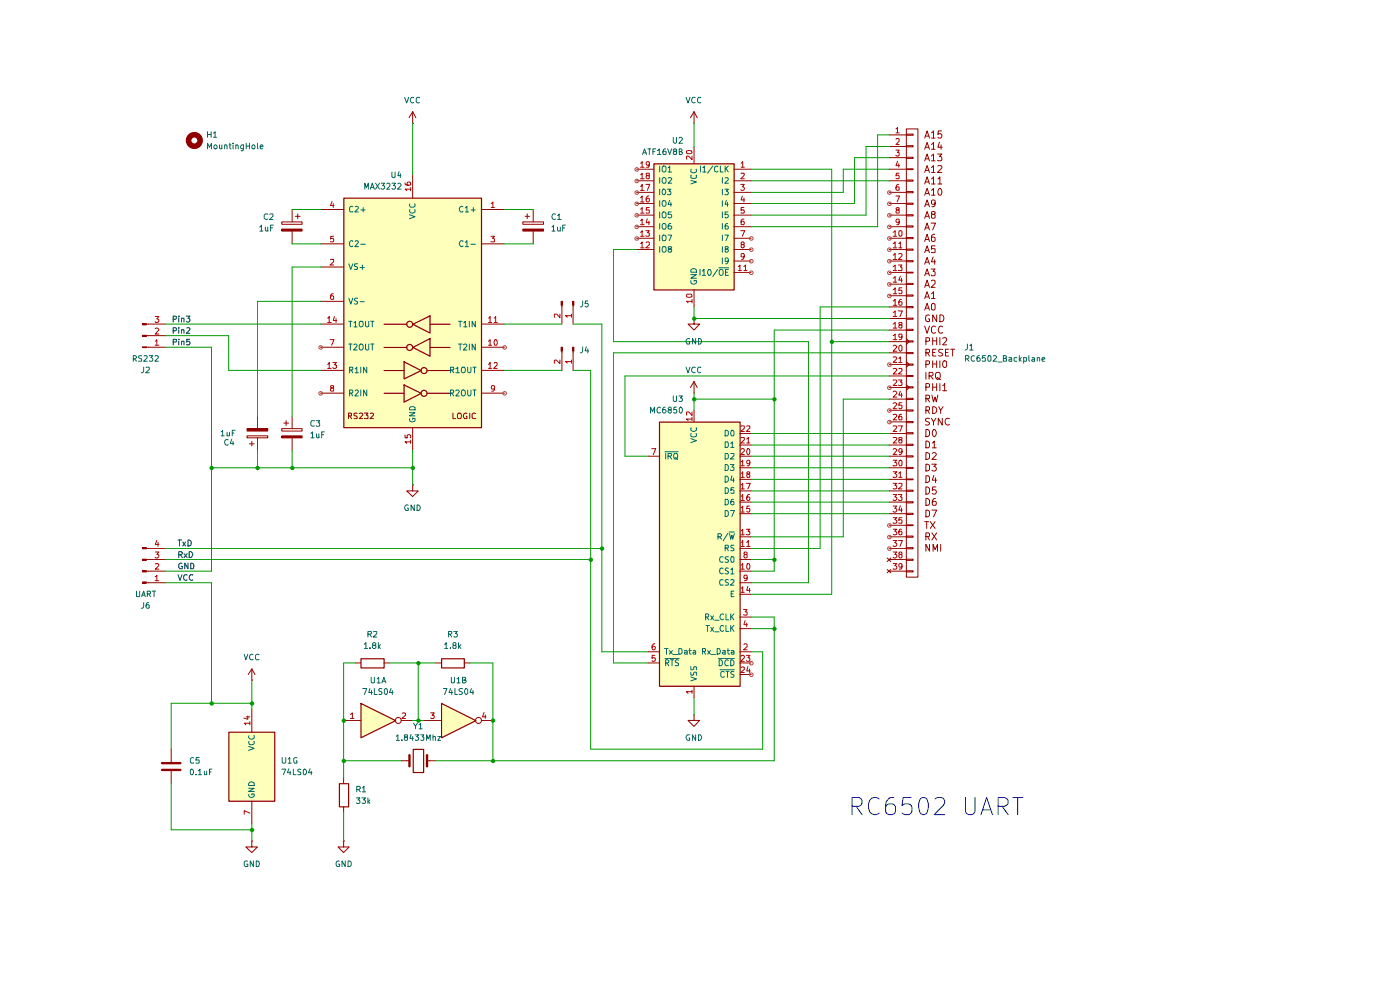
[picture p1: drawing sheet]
<svg xmlns="http://www.w3.org/2000/svg" width="297mm" height="210mm" viewBox="0 0 297 210" stroke-linecap="round" stroke-linejoin="round" font-family="sans-serif">
<g fill="#feffba">
<path d="M48.6 155.3h9.7v14.7h-9.7z"/>
<path d="M76.6 149.2l7.3 3.7-7.3 3.6z"/>
<path d="M93.7 149.2l7.3 3.7-7.3 3.6z"/>
<path d="M138.7 34.8h17v26.7h-17z"/>
<path d="M72.9 42h29.2v48.7h-29.2z"/>
<path d="M139.9 89.5h17.1v56.1h-17.1z"/>
</g>
<g fill="none" stroke="#900000" stroke-width=".25">
<path d="M138.7 34.8h17v26.7h-17zM72.9 42h29.2v48.7h-29.2zM81.5 73.7h4.8M81.5 68.8h4.8M81.5 78.6h4.2M85.7 76.7l3.7 1.9-3.7 1.8zM87.6 73.7l3.6-1.9v3.8zM87.6 68.8l3.6-1.8v3.7zM90.6 78.6h4.9M91.2 73.7h4.3M91.2 68.8h4.3M81.5 83.4h4.2"/>
<path d="M85.7 81.7l3.7 1.7-3.7 1.9zM90.6 83.4h4.9M76.6 139.7h4.9v2h-4.9zM93.7 139.7h4.8v2h-4.8zM48.6 155.3h9.7v14.7h-9.7zM76.6 149.2l7.3 3.7-7.3 3.6zM87.7 159h2.2v4.9h-2.2zM93.7 149.2l7.3 3.7-7.3 3.6zM72 166.2h2v5h-2z"/>
<circle cx="86.9" cy="73.7" r=".64"/>
<circle cx="86.9" cy="68.8" r=".64"/>
<circle cx="90" cy="78.6" r=".64"/>
<circle cx="90" cy="83.4" r=".64"/>
</g>
<g fill="none" stroke="#900000" stroke-width=".21">
<path d="M87.5 37.1v4.9M135 35.9h3.7M135 38.4h3.7M147.2 26.2h.1M147.2 23.7v2.5M147.2 31.1v3.6M147.2 23.7l-.7 1.3M147.2 23.7l.7 1.3M155.7 35.9h3.6M155.7 38.4h3.6M188.6 35.9h3.7M188.6 38.4h3.7"/>
<path d="M188.6 28.6h3.7M188.6 31.1h3.7M188.6 33.4h3.7M192.3 27.3h2.4v95.1h-2.4zM192.3 38.2h1.4v.2h-1.4zM192.3 35.8h1.4v.2h-1.4zM192.3 33.4h1.4v.2h-1.4zM192.3 30.9h1.4v.3h-1.4zM192.3 28.4h1.4v.3h-1.4zM196.2 39l.5-1.5 .5 1.5M196.2 36.6l.5-1.5 .5 1.5M196.2 34.1l.5-1.4 .5 1.4"/>
<path d="M196.2 31.7l.5-1.5 .5 1.5M196.2 29.3l.5-1.5 .5 1.5M196.3 38.6h.7M196.3 36.1h.7M196.3 33.7h.7M196.3 31.2h.7M196.3 28.9h.7M197.6 37.9l.4-.4v1.5M197.6 35.6l.4-.5v1.5M197.6 33.1l.4-.4v1.4M197.6 30.6l.4-.4v1.5M197.6 28.2l.4-.4v1.5"/>
<path d="M197.6 39h.8M197.6 36.6h.8M197.6 34.1h.8M197.6 31.7h.8M197.6 29.3h.8M198.9 32.7h.9l-.5 .5h.3a.6 .6 0 0 1 .1 .8h-.8M199 37.9h.1l.3-.4v1.5M199 35.2l.6-.1 .2 .5-.9 1h.9M199 39h.8M199.3 40a.87 .87 0 0 1 .3 1.4h-.4l-.2-.5v-.6zM199.3 30.1l-.3 1.1h.9M199.6 30.7v1"/>
<path d="M199.7 27.8h-.7v.7l.6-.1 .2 .2-.1 .5-.1 .2-.6-.2M59.8 47.1h4.3v.5h-4.3zM59.8 48.6h4.3v.4h-4.3zM62 44.4v2.7M62 49v2.7M62.7 45.9h1M63.2 45.4v1M68 44.4h4.9M68 56.6h4.9M68 51.7h4.9M102.1 44.4h4.9M102.1 51.7h4.9"/>
<path d="M135 52.9h3.7M135 50.5h3.7M135 48.1h3.7M135 45.6h3.7M135 43.2h3.7M135 40.8h3.7M155.7 57.8h3.6M155.7 52.9h3.6M155.7 50.5h3.6M155.7 48.1h3.6M155.7 45.6h3.6M155.7 43.2h3.6"/>
<path d="M155.7 40.8h3.6M155.7 55.4h3.6M188.6 57.8h3.7M188.6 52.9h3.7M188.6 50.5h3.7M188.6 48.1h3.7M188.6 45.6h3.7M188.6 43.2h3.7M188.6 40.8h3.7M188.6 55.4h3.7M192.3 57.7h1.4v.2h-1.4zM192.3 55.3h1.4v.2h-1.4z"/>
<path d="M192.3 52.8h1.4v.3h-1.4zM192.3 50.4h1.4v.2h-1.4zM192.3 47.9h1.4v.3h-1.4zM192.3 45.5h1.4v.3h-1.4zM192.3 43.1h1.4v.2h-1.4zM192.3 40.6h1.4v.3h-1.4zM196.2 41.4l.5-1.4 .5 1.4M196.2 58.5l.5-1.4 .5 1.4M196.2 56l.5-1.4 .5 1.4M196.2 53.6l.5-1.4 .5 1.4M196.2 51.2l.5-1.5 .5 1.5M196.2 48.8l.5-1.5 .5 1.5"/>
<path d="M196.2 46.3l.5-1.4 .5 1.4M196.2 43.9l.5-1.5 .5 1.5M196.3 41.1h.7M196.3 58.1h.7M196.3 55.6h.7M196.3 53.2h.7M196.3 50.8h.7M196.3 48.3h.7M196.3 45.9h.7M196.3 43.4h.7M197.5 57.1h.9l-.5 .5 .5 .1v.6l-.3 .2h-.4l-.2-.2M197.5 47.3h1l-.6 1.5"/>
<path d="M197.6 40.4l.4-.4v1.4M197.6 59.6l.2-.2 .5 .1 .1 .6-.9 .9h.9M197.6 41.4h.8M197.9 45.5l-.3-.1v-.4h.8v.4l-.8 .2v.5l.3 .2 .5-.2v-.5l-.3-.1M197.9 54.5l-.3 1h.9M198.3 49.7l-.4 .1-.3 .2v1.1l.3 .1 .5-.1-.1-.7-.4-.1-.3 .2M198.3 55.1v.9M198.4 52.2h-.8v.6h.8l-.1 .8-.7-.1M198.4 43l-.3 .3h-.4l-.1-.7 .3-.2 .5 .2v.9l-.4 .4h-.3M68 73.7h4.9M68 68.7h4.9M68 78.6h4.9"/>
<path d="M68 63.9h4.9M102.1 73.7h4.9M102.1 68.7h4.9M102.1 78.6h4.9M147.2 61.5v3.6M188.6 60.3h3.7M188.6 62.7h3.7M188.6 65.1h3.7M188.6 67.6h3.7M188.6 70h3.7M188.6 72.5h3.7M188.6 74.8h3.7"/>
<path d="M188.6 77.3h3.7M188.6 79.8h3.7M192.3 79.7h1.4v.1h-1.4zM192.3 77.2h1.4v.3h-1.4zM192.3 74.8h1.4v.2h-1.4zM192.3 72.3h1.4v.3h-1.4zM192.3 69.8h1.4v.3h-1.4zM192.3 67.5h1.4v.2h-1.4zM192.3 65h1.4v.3h-1.4zM192.3 62.6h1.4v.2h-1.4zM192.3 60.1h1.4v.3h-1.4zM192.3 71.8l.6 .7-.6 .6"/>
<path d="M192.3 76.7l.6 .6-.6 .6M196.2 65.8l.5-1.5 .5 1.5M196.2 63.3l.5-1.4 .5 1.4M196.2 61l.5-1.6 .5 1.6M196.2 69.2l.5 1.5 .5-1.5M196.3 65.4h.7M196.3 63h.7M196.3 60.5h.7M196.4 77.3l.7-.1 .1-.6-.8-.1v1.5M196.4 72.4l.8-.1v-.5l-.3-.2h-.5v1.5M196.4 74.8h.7l.1-.6-.3-.1h-.5v1.4M196.4 79v1.4"/>
<path d="M196.8 74.8l.4 .7M197.1 79.8h.5l.3-.2v-.4l-.1-.2h-.7v1.4M197.2 66.9l-.4-.1-.4 .2v1.1l.4 .1h.4v-.6h-.3M197.4 79.8l.5 .6M197.6 64.6l.3-.3 .5 .3-.1 1.1h-.6zM197.6 62.3l.4-.4v1.4M197.6 63.3h.8M197.9 71.6v1.5M197.9 76.5v1.5M197.9 77.2h.8M197.9 72.3h.8M197.9 74.8h.5"/>
<path d="M198.5 69.3h-.1a.49 .49 0 0 0-.8 .3v.8l.4 .3 .5-.2M198.5 79.2l.2-.2h.5a.95 .95 0 0 1-.1 1.4h-.3a1.01 1.01 0 0 1-.3-1.2zM198.5 74.1h-.6v1.4h.6M198.7 66.8v1.4l-.8-1.4v1.4M198.7 71.6v1.5M198.7 76.5v1.5M199.4 66.8a.73 .73 0 0 1 .8 .7 .73 .73 0 0 1-.8 .7zM199.4 71.6v1.5M199.4 76.5v1.5M200 71.8l.6-.2 .2 .4-.1 .3-.7 .8h.8M200 74.2h-.8v.5l.6 .2 .2 .4-.4 .2-.5-.1M200 69.3l-.4-.1a.78 .78 0 0 0-.6 .7 .78 .78 0 0 0 .6 .8l.4-.2"/>
<path d="M200.1 76.6h.6a.84 .84 0 0 1-.4 1.4 .97 .97 0 0 1-.2-1.4zM200.6 74.8h.5M201.2 74.1h-.6v1.4h.6M201.7 74.1h.8M202.1 74.1v1.4M59.8 90.9h4.3v.5h-4.3zM59.8 92.5h4.3v.4h-4.3zM60.2 89.7h1M60.7 89.2v1.1M62 88.3v2.6M62 92.9v2.7M68 83.4h4.9"/>
<path d="M73.9 88.2h.6l.1-.5-.7-.1v1.2M74.2 88.2l.4 .6M75.8 87.7h-.7v.4l.7 .4-.1 .3h-.6M76.2 87.7l.5-.1 .3 .3-.8 .9h.8M77.3 87.6h.8l-.4 .5 .4 .1v.5h-.8M78.6 87.7l.4-.1 .2 .4-.7 .8h.7M87.5 90.7v4.9M96.1 87.6v1.2h.6M97.2 87.7l.4-.1a.86 .86 0 0 1 .1 1.2h-.5l-.1-.2-.1-.5zM99.1 87.7a.61 .61 0 0 0-.8 .3 .61 .61 0 0 0 .2 .8h.6v-.5h-.2M99.6 87.6v1.2M100.9 87.7h-.1a.45 .45 0 0 0-.6 .2v.7l.1 .2 .6-.1"/>
<path d="M102.1 83.4h4.9M188.6 82.2h3.7M188.6 84.7h3.7M188.6 87h3.7M188.6 89.5h3.7M188.6 91.9h3.7M188.6 94.4h3.7M188.6 96.8h3.7M188.6 99.2h3.7M192.3 99.1h1.4v.3h-1.4zM192.3 96.7h1.4v.2h-1.4zM192.3 94.2h1.4v.3h-1.4z"/>
<path d="M192.3 91.8h1.4v.2h-1.4zM192.3 89.4h1.4v.3h-1.4zM192.3 86.9h1.4v.3h-1.4zM192.3 84.5h1.4v.2h-1.4zM192.3 82h1.4v.3h-1.4zM192.3 81.6l.6 .6-.6 .6M196.4 91.1a.63 .63 0 0 1 .8 .4v.8l-.4 .3h-.4zM196.4 93.6h.4l.4 .3v.8l-.3 .3h-.5zM196.4 96h.4l.4 .3v.8l-.4 .3h-.4zM196.4 98.5h.4l.4 .3v.8l-.4 .3h-.4zM196.4 82.1h.7l.1-.6-.3-.1h-.5v1.5M196.4 87l.7-.1 .1-.5-.3-.1h-.5v1.4"/>
<path d="M196.4 84.6l.8-.1v-.5l-.3-.2h-.5v1.5M196.8 87l.4 .7M196.8 84.6l.4 .7M197.2 88.8l-.6-.1-.3 .3 .1 .3 .7 .3 .1 .3a.6 .6 0 0 1-.9 .2M197.6 88.7l.4 .8 .5-.8M197.7 98.5h.9l-.5 .5 .4 .1 .1 .5-.2 .3-.7-.2M197.7 83.8l.3 1.5 .4-1.1 .2 1.1 .4-1.5M197.8 94l.4-.4v1.4M197.8 96.2l.6-.2 .2 .4-.9 1h.9M197.8 95h.8M197.9 86.3a.73 .73 0 0 1 .8 .7 .73 .73 0 0 1-.8 .7zM197.9 81.4v1.5"/>
<path d="M197.9 82.1h.8M198 89.5v.7M198.1 91.1a.82 .82 0 0 1 .5 .8 .82 .82 0 0 1-.5 .7l-.3-.6 .1-.6zM198.7 81.4v1.5M198.8 80.1l.8 .4M199.1 86.3l.5 .7 .5-.7M199.4 81.4v1.5M199.6 87v.7M199.9 88.7v1.5l-.9-1.5v1.5M200 81.8l.3-.2 .1-.2v1.5M200 82.9h.8M201.4 88.8a.67 .67 0 0 0-.9 .6 .67 .67 0 0 0 .8 .7l.1-.1"/>
<path d="M30.2 116.2h.9v.2h-.9zM31.1 116.3h.4M31.1 118.7h.4M87.5 102.9v1.2h1.2l-1.2 1.2-1.2-1.2h1.2M87.5 102.9h.1M188.2 118.4l.8 .7M188.6 101.7h3.7M188.6 104.1h3.7M188.6 106.5h3.7M188.6 109h3.7M188.6 111.4h3.7M188.6 113.9h3.7"/>
<path d="M188.6 116.3h3.7M188.6 118.7h3.7M189 118.4l-.8 .7M192.3 118.6h1.4v.3h-1.4zM192.3 116.2h1.4v.2h-1.4zM192.3 113.7h1.4v.3h-1.4zM192.3 111.3h1.4v.2h-1.4zM192.3 108.9h1.4v.2h-1.4zM192.3 106.4h1.4v.3h-1.4zM192.3 104h1.4v.2h-1.4zM192.3 101.6h1.4v.2h-1.4zM196.2 110.7h.8"/>
<path d="M196.4 100.9h.5l.3 .4v.7l-.4 .4h-.4zM196.4 103.3h.4l.4 .3v.8a.63 .63 0 0 1-.8 .4zM196.4 105.7h.4l.4 .4v.7l-.3 .4h-.5zM196.4 108.2h.4l.4 .3v.8l-.4 .3h-.4zM196.4 113.8h.7l.1-.6-.3-.2h-.5v1.6M196.6 110.7v1.4M196.8 113.8l.4 .8M197.2 115.5v1.4l-.8-1.4v1.4M197.4 110.7l1 1.4M197.7 108.2h1l-.7 1.4M197.7 113l1 1.6M197.9 116.9v-1.4l.5 1.1 .5-1.1v1.4"/>
<path d="M198.1 100.8l-.3 1.1h.9M198.4 110.7l-1 1.4M198.5 105.7l-.5 .1-.1 .3-.1 .8 .1 .3 .6-.1 .1-.5-.1-.3h-.6l-.1 .3M198.5 101.3v1.1M198.5 103.3h-.6l-.1 .8 .6-.2 .2 .2-.1 .5-.1 .2-.6-.2M198.7 113l-1 1.6M199.6 115.5v1.4M31.1 121.2h.4M31.1 123.6h.4M188.2 120.8l.8 .7M188.6 121.2h3.7M189 120.8l-.8 .7"/>
<path d="M192.3 121.1h1.4v.2h-1.4zM36.3 158.9v2.7M53.4 144.3h.1M53.4 141.9v2.4M53.4 150.4v4.9M53.4 141.9l-.7 1.2M53.4 141.9l.7 1.2M72.9 152.8h3.6M75.4 140.6h1.1M81.4 140.6h1.2M85.1 152.8h2.4M89.9 152.8h3.7"/>
<path d="M92.4 140.6h1.2M98.5 140.6h1.2M102.1 152.8h2.5M36.3 163.6v2.6M53.4 178.4v1.3h1.2l-1.2 1.1-1.2-1.1h1.2M53.4 178.4h.1M53.4 169.9v4.8M72.9 178.4v1.3h1.2l-1.2 1.1-1.2-1.1h1.2M72.9 178.4h.1M72.9 165v1.2M72.9 171.1v1.2M85.1 161.4h1.8"/>
<path d="M90.6 161.4h1.8"/>
<circle cx="84.5" cy="152.8" r=".64"/>
<circle cx="101.5" cy="152.8" r=".64"/>
</g>
<g fill="none" stroke="#006665" stroke-width=".21">
<path d="M140 35.2v1.3M140 37.7v1.2M140.5 37.8l.3-.1 .3 .1a.87 .87 0 0 1 0 1.1h-.5l-.1-.4zM140.5 35.4l.3-.2 .4 .2 .1 .7-.3 .4-.5-.2zM141.7 37.8l.5-.1 .3 .2-.8 1h.8M141.7 35.6h.2l.2-.4v1.3M141.7 36.5h.8M146.6 38.3l1.1 .3-1.1 .4M146.6 37.2v.5l.2 .1h.7l.2-.1v-.5M146.6 35.9v.1a.66 .66 0 0 0 .4 .6 .66 .66 0 0 0 .7-.2v-.5M148.6 35.2v1.3M149.1 35.6l.3-.4v1.3"/>
<path d="M149.1 36.5h.7M151.2 35.2l-1.1 1.5M152.3 35.4l-.2-.2a.65 .65 0 0 0-.6 .7 .65 .65 0 0 0 .6 .6l.2-.2M152.8 35.2v1.3h.6M153.2 37.7v1.2M153.8 37.8l.5-.1 .2 .3-.7 .9h.7M153.8 35.2v1.3M154 35.7l.5 .8M154.5 35.2l-.7 .7M74 56l.4 1.1 .4-1.1M74.8 43.9a.45 .45 0 0 0-.6 .1v.7l.1 .3 .5-.1M74.8 51.2l-.3-.1-.3 .3v.8l.3 .1 .3-.1"/>
<path d="M75.4 43.9l.4-.1 .2 .3-.7 .9h.7M75.4 51.2l.4-.1 .2 .3-.7 .9h.7M75.9 56h-.6a.47 .47 0 0 0 0 .5 .47 .47 0 0 0 .5 .1v.5h-.6M76.4 56.7h.9M76.5 44.5h1M76.5 51.8h1M76.9 56.2v.9M77 44v1M86.9 45.5l1.2 .5-1.2 .4M86.9 44.4a.61 .61 0 0 0 .4 .8 .61 .61 0 0 0 .8-.2l-.1-.6M86.9 43.3a.45 .45 0 0 0 .2 .6h.7l.3-.1-.1-.5M98.2 43.9a.61 .61 0 0 0-.8 .3 .61 .61 0 0 0 .3 .8l.5-.1"/>
<path d="M98.2 51.2l-.2-.1a.64 .64 0 0 0-.6 .6 .64 .64 0 0 0 .6 .6l.2-.1M98.7 44.1l.4-.3v1.2M98.7 51.4l.4-.3v1.2M98.7 45h.7M98.7 52.3h.7M99.9 44.5h.9M99.9 51.8h.9M100.4 44v1M140 40.1v1.2M140 42.6v1.2M140 45v1.2M140 47.4v1.2"/>
<path d="M140 49.9v1.2M140 52.3v1.2M140.5 50l.3-.1 .4 .1 .1 .6-.2 .5h-.5l-.1-.5zM140.5 47.6l.3-.2 .3 .1a.87 .87 0 0 1 0 1.1h-.5l-.1-.3zM140.5 45.1l.3-.1 .4 .1 .1 .7-.3 .4-.5-.1zM140.6 52.3h.5a.77 .77 0 0 1-.1 1.2l-.4-.1a.87 .87 0 0 1 0-1.1zM140.6 42.6h.5a.77 .77 0 0 1-.1 1.2l-.4-.1a.87 .87 0 0 1 0-1.1zM140.6 40.1h.2a.62 .62 0 0 1 .4 .6 .62 .62 0 0 1-.4 .6 .77 .77 0 0 1-.2-1.2zM141.6 40.1h.7l-.4 .5 .4 .1v.5h-.7M141.7 49.9h.8l-.5 1.2M142 52.8l-.3-.3 .2-.2h.4l.2 .3-.8 .5 .3 .4 .4-.1 .1-.1-.3-.5M142.1 42.5l-.4 .8h.8"/>
<path d="M142.3 47.4l-.4 .1a.94 .94 0 0 0 0 1.1h.4l.2-.2v-.3l-.2-.2h-.4l-.2 .2M142.3 42.9v.9M142.4 45h-.6l-.1 .5h.6l.2 .5-.3 .2h-.3l-.2-.1M146.6 59.5v.5l.5 .3 .6-.3v-.5h-.5v.2M146.6 58.2h1.1l-1.1 .8h1.1M146.6 57.2l.5-.2 .4 .1 .2 .1v.5h-1.1zM148.5 57.1v1.3M149 57.5l.3-.4v1.3M149 58.4h.7M150.3 57.2a.61 .61 0 0 1 .7 .5 .61 .61 0 0 1-.5 .7 .71 .71 0 0 1-.2-1.2zM152.2 57.1l-1 1.6M152.5 56.8h2.1"/>
<path d="M152.7 57.3l.2-.2 .4 .2 .1 .7-.3 .4-.4-.2zM153.2 40.1v1.2M153.2 42.6v1.2M153.2 45v1.2M153.2 47.4v1.2M153.2 49.9v1.2M153.2 52.3v1.2M153.2 54.7v1.3M153.8 40.1h.7l-.4 .5 .4 .2-.1 .4h-.6M153.8 49.9h.7l-.5 1.2M153.9 57.7h.4M154 52.8l-.2-.4 .5-.1 .2 .3-.2 .2-.5 .1v.5l.2 .1h.3l.2-.2-.2-.5"/>
<path d="M154.1 42.5l-.3 .8h.7M154.3 47.4l-.3 .1-.2 .2v.8l.5 .1 .2-.2v-.3l-.2-.2h-.4l-.1 .2M154.3 42.9v.9M154.4 45h-.6v.5h.5l.2 .5-.2 .2-.5-.1M154.5 57.1h-.6v1.3h.6M154.5 55.3l-.2 .2h-.4l-.1-.6 .5-.2 .2 .2-.2 .9-.4 .2M74 63.2l.4 1.3 .4-1.3M74 73h.7M74 68.2h.7M74.2 78.5h.6v-.5l-.6-.1v1.2M74.3 68.2v1.1M74.3 73v1.2"/>
<path d="M74.5 78.5l.3 .6M75.1 68.5l.3-.3v1.1M75.1 73.1l.4-.1 .3 .3-.8 .9h.8M75.1 69.3h.7M75.4 78.2l.3-.3v1.2M75.4 79.1h.6M75.9 63.3h-.6v.5l.5 .1 .1 .4-.3 .2-.4-.1M76.3 73.1l.2-.1 .5 .1v.7l-.3 .4-.4-.1zM76.4 68.2h.5a.77 .77 0 0 1-.2 1.1h-.3a.87 .87 0 0 1 0-1.1zM76.4 64h.9M76.5 77.9v1.2M77.6 68.2v.9a.42 .42 0 0 0 .6 .2v-1.1"/>
<path d="M77.6 73v1l.2 .2 .4-.1v-1.1M77.8 77.9v1.2l-.7-1.2v1.2M78.7 73h.6M78.7 68.2h.6M79 68.2v1.1M79 73v1.2M95.6 78.5h.6v-.6h-.6v1.2M95.8 78.5l.5 .6M96.7 78.2l.4-.3v1.2M96.7 79.1h.7M97.3 73h.7M97.3 68.2h.7"/>
<path d="M97.6 68.2v1.1M97.6 73v1.2M98 77.9h.5l.2 .4-.1 .6-.2 .2-.4-.1-.1-.3zM98.4 73.1l.4-.1 .3 .3-.8 .9h.8M98.4 68.5l.3-.3v1.1M98.4 69.3h.7M99.2 77.9v.9a.35 .35 0 0 0 .4 .3 .35 .35 0 0 0 .3-.3v-.9M99.6 68.2v1.1M99.6 73v1.2M100.3 77.9h.7M100.7 77.9v1.2M100.8 73v1.2l-.6-1.2v1.2"/>
<path d="M100.8 68.2v1.1l-.6-1.1v1.1M74.2 83.4h.5l.1-.2v-.3l-.1-.2h-.5v1.3M74.5 83.4l.3 .6M75.4 82.9l.4-.2 .2 .4-.7 .9h.7M76.5 82.7v1.3M77.8 82.7v1.3l-.7-1.3v1.3M86.9 87.5h1.2l-1.2 .7h1.2M86.9 88.8v.1a.66 .66 0 0 0 .4 .6 .66 .66 0 0 0 .8-.3l-.1-.5h-.5v.3M86.9 86.4l.2-.1h.7l.3 .1v.5h-1.2zM95.6 83.4l.6-.1v-.5l-.6-.1v1.3M95.8 83.4l.5 .6M96.7 82.9l.5-.2 .2 .3-.7 1h.7"/>
<path d="M98 82.9l.2-.2 .4 .2 .1 .7-.3 .4-.4-.2zM99.2 82.7v1l.3 .3 .4-.3v-1M100.3 82.7h.7M100.7 82.7v1.3M52.7 158.3l1.2 .4-1.2 .5M52.8 157.2l-.1 .3a.67 .67 0 0 0 .6 .5 .67 .67 0 0 0 .6-.3l-.1-.5M52.8 156a.61 .61 0 0 0 .3 .8 .61 .61 0 0 0 .8-.3l-.1-.5M52.7 167.2h1.2l-1.2 .7h1.2M52.8 168.5a.59 .59 0 0 0 .4 .7 .59 .59 0 0 0 .7-.3l-.1-.5h-.4v.3M52.8 166.1a.72 .72 0 0 1 1.1 0v.5h-1.2z"/>
</g>
<g fill="none" stroke="#b90000" stroke-width=".21">
<path d="M85.9 38.8v.3l.3 .2h.8a.42 .42 0 0 0 0-.6 .42 .42 0 0 0-.6 0v.4l.2 .2M87.1 39.8v.7M135.9 39.5l.3-.4v1.3M135.9 37.1l.3-.4v1.2M135.9 34.6l.3-.3v1.2M135.9 35.5h.7M135.9 37.9h.7M137 39.1h.8l-.5 1.3M137.3 37.3l-.2-.3 .1-.3h.5v.5l-.4 .1a.35 .35 0 0 0-.2 .3 .35 .35 0 0 0 .2 .3l.4-.1v-.5h-.1M137.7 34.8l-.1 .2h-.4v-.6h.5v.8l-.1 .3h-.4M145.6 32.1l.4-.2 .7 .1 .1 .3-.2 .3h-.8l-.2-.2zM146.8 33.1v.8l-.8-.8-.4 .1 .1 .6"/>
<path d="M157.1 39.1h.8l-.4 .5 .4 .3-.1 .4h-.7M157.2 34.6l.4-.3v1.2M157.2 36.8l.6-.1 .1 .4-.8 .8h.8M157.2 35.5h.7M190.1 27.3l.3-.3v1.2M190.1 29.5l.1-.1h.4l.2 .1v.5l-.7 .6h.7M190.1 31.8h.7l-.4 .5 .4 .1v.5l-.2 .2h-.4l-.1-.2M190.1 28.2h.7M190.4 34.2l-.3 .9h.7M190.7 39.1a.72 .72 0 0 0-.6 .5 .72 .72 0 0 0 .2 .8l.5-.1v-.6l-.5-.1-.2 .3M190.7 34.7v.8M190.8 36.7h-.6l-.1 .6 .1-.1h.4l.2 .1v.5h-.7"/>
<path d="M70.1 55.1l.6-.1 .1 .5-.8 .7h.8M70.4 42.8l-.3 .8h.8M70.7 43.2v.8M70.8 50.1h-.6l-.1 .6 .2-.2h.3l.2 .2v.5h-.7M87.1 40.1h-1.2l.4 .4M104.1 50.1h.8l-.4 .4 .4 .2v.5h-.8M104.2 43.2l.4-.4v1.2M104.2 44h.7M135.9 51.6h.2l.1-.3v1.3M135.9 49.3l.3-.4v1.2M135.9 46.8l.3-.3v1.2M135.9 44.4l.3-.4v1.2"/>
<path d="M135.9 41.9h.2l.1-.3v1.2M135.9 52.6h.7M135.9 50.1h.7M135.9 47.7h.7M135.9 45.2h.7M135.9 42.8h.7M135.9 40.4h.7M137 48.9h.7l-.4 .5h.4v.6h-.7M137.1 51.5l.1-.2h.4l.1 .2v.4l-.7 .7h.7M137.3 46.4l-.2 .8h.7M137.7 41.6h-.3a.93 .93 0 0 0-.2 1.2h.4l.1-.1v-.5l-.5-.1-.1 .1M137.7 46.9v.8"/>
<path d="M137.7 44h-.5l-.1 .6 .6-.1v.6h-.6M156.6 56.6l.4-.4v1.2M156.6 57.4h.7M157.1 48.9h.9l-.5 1.2M157.5 41.6l-.3 .8h.8M157.5 51.9l-.3-.2 .1-.3a.34 .34 0 0 1 .4 0 .34 .34 0 0 1 .1 .4l-.6 .2v.4l.3 .2 .4-.3-.1-.4h-.2M157.8 56.6l.4-.4v1.2M157.8 44h-.6v.6l.6-.1 .1 .2-.1 .5-.6-.1M157.8 46.5h-.3l-.3 .2v.9l.6 .1a.43 .43 0 0 0 0-.6 .43 .43 0 0 0-.5-.1l-.1 .2M157.8 57.4h.7M157.8 42v.8M157.9 54.3a.42 .42 0 0 1-.7 .1v-.5l.4-.1a.72 .72 0 0 1 .3 .7 .72 .72 0 0 1-.6 .5"/>
<path d="M189.5 49.3l.4-.4v1.2M189.5 51.6l.4-.3v1.3M189.5 54.1l.4-.3v1.2M189.5 56.6l.4-.4v1.2M189.5 59l.4-.3v1.2M189.5 57.4h.7M189.5 52.6h.7M189.5 50.1h.7M189.5 55h.7M189.5 59.9h.7M190.1 41.6h.7l-.5 1.2M190.3 44.5l-.2-.2 .1-.2h.6v.3l-.5 .1-.2 .3 .1 .4 .6-.1v-.4l-.2-.2"/>
<path d="M190.6 56.2h.7l-.3 .4 .3 .2v.5h-.7M190.7 51.6l.3-.3v1.3M190.7 53.9l.1-.1h.4l.1 .1v.4l-.7 .7h.7M190.7 52.6h.6M190.8 47l-.2 .2h-.3l-.2-.2 .1-.4h.6v.8l-.2 .3h-.4M190.8 48.9h.4l.1 .2v.8l-.2 .2-.3-.1-.1-.6zM191 58.6l-.3 .8h.7M191.3 59v.9M69.5 77.3l.3-.4v1.2M69.5 67.5h.2l.1-.4v1.3M69.5 68.4h.8M69.5 78.1h.8"/>
<path d="M70 72h.9l-.5 1.2M70.6 76.9h.8l-.5 .5 .5 .1v.5l-.3 .1h-.3l-.2-.1M70.7 62.3l-.4 .1-.2 .8 .2 .3 .5-.1v-.5l-.2-.2h-.2l-.3 .3M70.9 67.1l-.2 .9h.8M71.3 67.6v.8M103.6 72.4l.4-.4v1.2M103.6 67.5l.4-.4v1.3M103.6 77.3l.4-.4v1.2M103.6 73.2h.7M103.6 68.4h.7M103.6 78.1h.7M104.8 67.5l.4-.4v1.3"/>
<path d="M104.8 77l.4-.1 .3 .4-.8 .8h.8M104.8 68.4h.7M104.9 72.1l.3-.1a.86 .86 0 0 1 .1 1.2l-.4-.1zM145.6 62.6l.2-.2h.8l.2 .4a.81 .81 0 0 1-1.2 0zM146.8 63.9h-1.2l.4 .4M146.8 63.5v.8M189.5 61.5l.4-.5v1.3M189.5 63.8l.4-.3v1.3M189.5 66.3l.4-.3v1.1M189.5 68.7l.4-.3v1.2M189.5 71.2l.4-.3v1.1M189.5 73.4l.2-.2h.3l.2 .3-.7 1h.7"/>
<path d="M189.5 75.8l.5-.1 .2 .2-.7 1h.7M189.5 78.2l.5-.1 .2 .3-.7 .9h.7M189.5 62.3h.7M189.5 64.8h.7M189.5 67.1h.7M189.5 69.6h.7M189.5 72h.7M190.6 66h.8l-.5 1.1M190.7 76l.3-.3v1.2M190.7 78.2h.6v.5l-.7 .6h.7M190.7 76.9h.6M190.8 73.4l.3-.2 .2 .3v.7l-.2 .3a.72 .72 0 0 1-.3-1.1z"/>
<path d="M190.9 68.9l-.2-.2 .1-.3h.5v.4l-.4 .1a.35 .35 0 0 0-.2 .4 .35 .35 0 0 0 .2 .3l.4-.1v-.5l-.1-.1M191.3 63.5h-.3a.93 .93 0 0 0-.2 1.2l.4 .1 .1-.2v-.5l-.5-.1-.1 .2M191.3 61h-.5l-.1 .6h.6v.5l-.1 .2h-.4l-.1-.2M191.3 71.4v.1h-.5v-.6h.5v.9l-.5 .2M70.4 82.3l-.3-.3 .1-.1h.6v.3l-.4 .1-.3 .2 .2 .5 .5-.1v-.4l-.2-.2M85.9 92.3v.6h.5v-.4l.2-.3 .4 .1v.6M87.1 93.7h-1.2l.4 .4M87.1 93.4v.7M104.9 82.3l-.1 .2a.36 .36 0 0 1-.6-.2v-.3a.42 .42 0 0 1 .7-.1v.8l-.3 .3h-.3M189.5 80.7l.6-.1 .1 .2v.3l-.7 .7h.7M189.5 83.1l.2-.1h.3l.2 .2v.4l-.7 .6h.7M189.5 85.6l.2-.2h.3l.2 .3-.7 1h.7"/>
<path d="M189.5 88l.5-.1 .2 .2-.7 1h.7M189.5 90.4l.6-.1 .1 .2v.3l-.7 .7h.7M189.5 92.9l.6-.1 .1 .2v.3l-.7 .7h.7M189.5 95.3l.2-.1h.3l.2 .2-.7 1h.7M189.5 97.6h.7l-.4 .5 .4 .2v.3l-.1 .2-.6-.1M190.6 80.6h.7l-.3 .4 .3 .1v.6h-.7M190.6 90.3h.8l-.5 1.2M190.8 97.7l.3-.1 .2 .3v.7l-.1 .2-.4-.1zM190.9 93.3l-.2-.3 .1-.2h.5v.3l-.1 .2h-.4l-.1 .2v.2l.2 .3 .4-.1v-.5l-.1-.1M191 83l-.3 .8h.7M191.3 87.9l-.5 .1-.1 .9 .1 .2 .5-.1v-.5l-.1-.2-.4 .1-.1 .2M191.3 83.4v.8"/>
<path d="M191.3 85.4h-.5l-.1 .6 .6-.1v.6l-.1 .2h-.4l-.1-.2M191.3 95.7v.2h-.5v-.7h.4l.1 .1v.8l-.1 .2-.4 .1M189.5 100.1h.7l-.4 .4 .4 .3v.4h-.7M189.5 102.5h.7l-.4 .5h.4v.6h-.7M189.5 104.9h.7l-.4 .5 .4 .1v.4l-.2 .3h-.3l-.2-.2M189.5 107.4h.7l-.4 .5 .4 .1v.4l-.2 .2h-.3l-.2-.1M189.5 109.8h.7l-.4 .4 .4 .3v.3l-.1 .2-.6-.1M189.5 112.3h.7l-.4 .4 .4 .2v.5h-.7M189.5 114.6h.7l-.4 .5 .4 .1v.5l-.2 .2h-.3l-.2-.2M189.5 117.1h.7l-.4 .5 .4 .2v.3l-.2 .3h-.3l-.2-.2M189.5 119.5h.7l-.4 .5 .4 .2v.4l-.1 .1-.6-.1M190.6 104.9h.7l-.3 .5 .3 .1v.5l-.1 .2h-.4l-.2-.2"/>
<path d="M190.6 114.6h.8l-.5 1.3M190.7 100.4l.3-.3v1.2M190.7 102.6l.6-.1v.5l-.7 .7h.7M190.7 101.3h.6M190.9 117.6h-.1l-.1-.3 .1-.1 .4-.1 .1 .4-.4 .1-.2 .3v.2l.2 .3 .4-.2v-.4l-.1-.2M191 107.3l-.3 .9h.7M191.3 112.3h-.5l-.1 .9 .2 .3 .4-.1v-.5l-.1-.2-.4 .1-.1 .1M191.3 107.8v.8M191.3 109.8h-.5l-.1 .6 .1-.2h.4l.1 .2v.5h-.6M191.3 120.1l-.1 .2-.4-.1v-.6h.5v.9l-.1 .2h-.4M52.2 152.1h.8M52.6 151.9v.7l-.9-.3"/>
<path d="M53 153.4h-1.2l.4 .4M53 153.1v.7M74.3 151.6l.5-.4v1.2M74.3 152.4h.8M85.3 151.3h.7v.4l-.7 .7h.7M91.4 151.2h.7l-.4 .5h.3v.7l-.6-.1M102.7 151.1l-.3 1h.7M103 151.6v.8M53 172.5l-1.2-.5v.7"/>
</g>
<path d="M34.4 163.3h3.9M34.4 161.9h3.9M86.9 160.2v2.4M90.6 160.2v2.4" fill="none" stroke="#900000" stroke-width=".51"/>
<path d="M59.8 48.8h4.3M59.8 92.7h4.3" fill="none" stroke="#900000" stroke-width=".42"/>
<g fill="none" stroke="#0f0f0f" stroke-width=".21">
<path d="M36.7 70.2l.6-.1 .1-.5-.7-.1v1.2M36.7 67.7l.6-.1 .1-.4-.7-.1v1.2M36.7 72.6h.6l.1-.6h-.7v1.1M37.9 69.5v.1M37.9 67.1v.1M37.9 72h.1M37.9 67.5v.8M37.9 69.9v.8M37.9 72.4v.7M38.5 70h.5v.7M38.5 67.6h.5v.7M38.5 72.5l.5-.1v.7"/>
<path d="M38.5 67.5v.8M38.5 69.9v.8M38.5 72.4v.7M39.5 67.1h.8l-.4 .5h.3l.1 .5-.3 .2h-.3l-.2-.1M39.6 69.6l.4-.1 .3 .3-.8 .9h.8M40.2 72h-.6v.6l.4-.2 .3 .2-.2 .5h-.5M37.8 114.6h.7M37.9 117.7h.5l.3-.4-.3-.3h-.5v1.3M38.1 114.6v1.2M38.3 117.7l.4 .6M38.6 119.5a.45 .45 0 0 0-.7 .2v.7l.2 .2h.6v-.5h-.3M38.8 115l.6 .8"/>
<path d="M39 117.4l.7 .9M39.4 115l-.6 .8M39.7 117.4l-.7 .9M39.9 119.5v1.1l-.7-1.1v1.1M39.9 114.6l.6 .1 .1 .2v.6l-.5 .3h-.2zM40.1 117a.65 .65 0 0 1 .8 .6 .65 .65 0 0 1-.8 .7zM40.5 119.5a.66 .66 0 0 1 .6 .4 .66 .66 0 0 1-.2 .7h-.4zM37.8 121.9l.4 1.2 .4-1.2M39.7 122l-.5-.1a.61 .61 0 0 0-.3 .8 .61 .61 0 0 0 .8 .3M40.9 122l-.5-.1a.61 .61 0 0 0-.2 .8 .61 .61 0 0 0 .7 .3"/>
</g>
<circle cx="41.2" cy="29.8" r="1.23" fill="none" stroke="#900000" stroke-width="1.2"/>
<path d="M30.2 116.2h.9v.2h-.9z" fill="#900000"/>
<path d="M30.2 118.6h.9v.3h-.9z" fill="none" stroke="#900000" stroke-width=".21"/>
<path d="M30.2 118.6h.9v.3h-.9z" fill="#900000"/>
<path d="M30.2 121.1h.9v.2h-.9z" fill="none" stroke="#900000" stroke-width=".21"/>
<path d="M30.2 121.1h.9v.2h-.9z" fill="#900000"/>
<path d="M30.2 123.4h.9v.3h-.9z" fill="none" stroke="#900000" stroke-width=".21"/>
<path d="M30.2 123.4h.9v.3h-.9z" fill="#900000"/>
<path d="M52.4 92.5h4.4v.4h-4.4zM52.4 90.9h4.4v.5h-4.4zM52.9 94.1h1M53.4 93.6v1M31.5 118.7h3.6M31.5 116.3h3.6M31.5 123.6h3.6M31.5 121.2h3.6" fill="none" stroke="#900000" stroke-width=".21"/>
<path d="M32.9 119.6l.5-.1 .3 .3-.8 .9h.8M32.9 117.1h.8l-.4 .5 .4 .2v.3l-.3 .3h-.3l-.2-.2M33.3 114.6l-.4 .9h.8M33.5 115.1v.8M32.9 122.3l.4-.3v1.2M32.9 123.2h.8" fill="none" stroke="#b90000" stroke-width=".21"/>
<path d="M52.4 90.9h4.4v.5h-4.4z" fill="#900000"/>
<path d="M30.2 68.7h.9v.2h-.9zM31.1 68.7h.4M31.1 71.2h.4M31.1 73.7h.4M54.6 88.3v2.6M54.6 92.9v2.7" fill="none" stroke="#900000" stroke-width=".21"/>
<path d="M30.2 68.7h.9v.2h-.9z" fill="#900000"/>
<path d="M30.2 71.1h.9v.3h-.9z" fill="none" stroke="#900000" stroke-width=".21"/>
<path d="M30.2 71.1h.9v.3h-.9z" fill="#900000"/>
<path d="M30.2 73.6h.9v.1h-.9z" fill="none" stroke="#900000" stroke-width=".21"/>
<path d="M30.2 73.6h.9v.1h-.9z" fill="#900000"/>
<g fill="none" stroke="#900000" stroke-width=".21">
<path d="M87.5 26.2h.1M87.5 23.7l-.7 1.3M87.5 23.7v2.5M87.5 23.7l.7 1.3M110.9 47.1h4.4v.5h-4.4zM110.9 48.6h4.4v.4h-4.4zM111.4 45.9h.9M111.8 45.4v1M113.1 44.4v2.7M113.1 49v2.7M31.5 73.7h3.6M31.5 71.2h3.6"/>
<path d="M31.5 68.7h3.6M119 73.7h.3v.8h-.3zM119.2 74.5v.3M121.6 74.5v.3M147.2 67.6v1.1h1.2l-1.2 1.3-1.2-1.3h1.2M147.2 67.6h.1M137.5 96.8h2.4M147.2 83.4h.1M147.2 80.9l-.7 1.3M147.2 80.9v2.5M147.2 87v2.5M147.2 80.9l.7 1.3"/>
<path d="M157 99.2h2.3M157 96.8h2.3M157 94.4h2.3M157 91.9h2.3M157 116.3h2.3M157 113.9h2.3M157 109h2.3M157 106.5h2.3M157 104.1h2.3M157 101.7h2.3M157 118.7h2.3M137.5 138.3h2.4"/>
<path d="M157 121.2h2.3M157 126.1h2.3M157 138.3h2.3M157 130.9h2.3M157 133.3h2.3M157 123.6h2.3M137.5 140.6h2.4M147.2 151.6v1.2h1.2l-1.2 1.3-1.2-1.3h1.2M147.2 151.6h.1M147.2 145.5v2.5M157 140.6h2.3M157 143.1h2.3"/>
</g>
<g fill="none" stroke="#b90000" stroke-width=".21">
<path d="M32.9 72.4l.4-.4v1.2M32.9 69.8l.2-.2h.3l.3 .2-.8 1.1h.8M32.9 67.1h.8l-.4 .5 .3 .1 .1 .5-.3 .2h-.3l-.2-.2M32.9 73.2h.8M138.3 95.2h.8l-.5 1.2M146.8 88.9h-1.2l.4 .3M146.8 87.4v.7l-.7-.7-.5 .1 .1 .6M146.8 88.5v.7M157.2 98l.4-.4v1.2M157.2 95.3l.2-.1h.3l.2 .1v.4l-.8 .7h.8M157.2 92.9l.6-.1 .1 .5-.8 .7h.8M157.2 90.4l.6-.1 .1 .5-.8 .7h.8"/>
<path d="M157.2 98.8h.7M158.4 93.1l.3-.3v1.2M158.4 90.4l.6-.1 .1 .4-.8 .8h.8M158.4 94h.7M158.5 95.3l.2-.1a.68 .68 0 0 1 .4 .6 .68 .68 0 0 1-.4 .6l-.3-.5zM159.1 98.1a.35 .35 0 0 1-.4 .3 .35 .35 0 0 1-.3-.3v-.2a.35 .35 0 0 1 .3-.3 .35 .35 0 0 1 .4 .3l-.2 .8-.4 .1M157.2 119.9l.4-.4v1.2M157.2 115.1l.4-.5v1.3M157.2 112.6l.4-.3v1.2M157.2 107.7h.2l.2-.3v1.2M157.2 105.2h.2l.2-.3v1.3M157.2 102.9l.4-.4v1.2"/>
<path d="M157.2 100.4l.4-.3v1.2M157.2 115.9h.7M157.2 113.5h.7M157.2 108.6h.7M157.2 106.2h.7M157.2 103.7h.7M157.2 101.3h.7M158.1 117.6h-.2a.34 .34 0 0 1 .1-.5 .34 .34 0 0 1 .5 .2l-.1 .3h-.3l-.3 .3v.2l.3 .3 .4-.2v-.4l-.3-.2M158.3 112.3h.8l-.4 .4 .3 .1v.6h-.7M158.3 102.5h.9l-.5 1.2M158.4 115.1l.3-.5v1.3M158.4 115.9h.7"/>
<path d="M158.5 119.6l.3-.1a.86 .86 0 0 1 .1 1.2l-.4-.1zM158.7 100.6l-.3-.3a.35 .35 0 0 1 .3-.2 .35 .35 0 0 1 .4 .2l-.3 .3a.4 .4 0 0 0-.4 .2 .4 .4 0 0 0 .1 .5l.5-.1a.36 .36 0 0 0-.2-.6M159 107.4h-.5l-.1 .5h.6v.6l-.4 .1-.2-.1M159 104.9a.72 .72 0 0 0-.6 .5 .72 .72 0 0 0 .3 .8l.3-.1 .1-.4a.35 .35 0 0 0-.4-.3 .35 .35 0 0 0-.3 .3M138.9 139h-.6v.6l.6-.1 .1 .2-.1 .5-.4 .1-.2-.2M138.9 136.6h-.2l-.4 .3v.8l.3 .1 .3-.1 .1-.4a.35 .35 0 0 0-.3-.2 .35 .35 0 0 0-.4 .2M157.2 124.8l.4-.3v1.1M157.2 139.2l.2-.2h.3l.2 .2v.3l-.8 .8h.8M157.2 120.7h.7M157.2 125.6h.7M157.7 129.3h.8l-.4 .5 .4 .1v.5h-.8M157.8 136.7l.2-.1h.4l.1 .6-.8 .6h.8"/>
<path d="M158.1 131.7l-.3 .8h.8M158.3 139h.8l-.4 .5h.3v.7l-.5 .1-.2-.2M158.4 132.2v.7M158.5 122.5l-.1 .2a.43 .43 0 0 1-.5-.1 .43 .43 0 0 1 0-.6l.6 .1v.8l-.6 .3M158.7 124.4l-.3 .8h.8M159 124.8v.8M146.8 146.7h-1.2l.4 .4M146.8 146.4v.7M157.2 141.6h.7v.4l-.8 .7h.8M158.7 141.4l-.3 .9h.8M159 141.9v.8"/>
</g>
<path d="M110.9 48.8h4.4" fill="none" stroke="#900000" stroke-width=".42"/>
<path d="M139.9 89.5h17.1v56.1h-17.1z" fill="none" stroke="#900000" stroke-width=".25"/>
<g fill="none" stroke="#006665" stroke-width=".21">
<path d="M141.1 95.8h2.7M141.2 96.2v1.2M141.7 96.8l.7-.1 .1-.4-.2-.1h-.6v1.2M142.1 96.8l.4 .6M143.1 96.2h.5a.77 .77 0 0 1-.2 1.2h-.2a.86 .86 0 0 1-.1-1.2zM143.2 97.1h.2l.4 .3M146.6 93l1.1 .5-1.1 .4M146.6 91.9v.1a.66 .66 0 0 0 .4 .7 .66 .66 0 0 0 .7-.2v-.6M146.6 90.8v.5l.5 .2 .6-.2v-.5M153.8 98.5h.4l.3 .4v.6l-.3 .3h-.4zM153.8 96.2h.5l.2 .2v.7l-.3 .3h-.4zM153.8 93.7h.5l.2 .3v.7l-.2 .2h-.5z"/>
<path d="M153.8 91.3h.4l.3 .2v.7l-.2 .3h-.5zM154.9 98.5h.8l-.4 .6h.4v.5l-.3 .2h-.3l-.2-.2M155 96.3l.6-.1 .1 .5-.8 .7h.8M155 94.1l.4-.4v1.2M155 94.9h.7M155.1 91.4l.3-.1 .3 .2v.8l-.2 .2-.4-.1zM152.3 113.9h.5l.3-.3-.1-.3-.7-.1v1.2M152.7 113.9l.4 .5M153.4 118.2l-.5-.1a.67 .67 0 0 0-.2 .7 .67 .67 0 0 0 .5 .5l.2-.1M153.8 116.2h.6l.1-.5h-.7v1.1M153.8 108.3h.4l.3 .3v.6l-.3 .4h-.4zM153.8 105.9h.5l.2 .3v.6l-.3 .3h-.4z"/>
<path d="M153.8 103.5h.4l.3 .2v.7l-.2 .2h-.5zM153.8 101h.4l.3 .3v.6l-.3 .4h-.4zM154.2 116.2l.3 .6M154.4 113.1l-1 1.6M154.5 118.1h-.5l-.2 .2 .2 .3 .5 .2v.4h-.7M154.7 112.9h1.1M154.8 113.2l.2 1.2 .3-.9 .1 .9 .4-1.2M154.9 108.3h.9l-.5 1.3M155.1 118.2l.4-.1 .2 .2v.7l-.3 .3-.3-.1zM155.3 100.9l-.3 1h.8M155.6 105.9l-.4 .1-.2 .8a.42 .42 0 0 0 .7 .2l-.1-.6-.3-.1-.3 .3M155.6 101.4v.9"/>
<path d="M155.7 115.7h-.6a.47 .47 0 0 0 .1 .4 .47 .47 0 0 0 .4 .2l.1 .5h-.7M155.7 103.5h-.6l-.1 .6 .2-.2 .4 .1 .1 .6h-.7M141 137.6h.7M141.1 139.7h3M141.4 137.6v1.2M142 138l.7 .8M142.2 140h.7M142.6 140v1.2M142.7 138l-.7 .8M142.8 138.9h1M144 137.6h.5l.2 .2v.7l-.3 .3h-.4zM145.2 138h.5l.1 .8"/>
<path d="M145.8 138.3h-.6v.4h.6M146.1 138h.5M146.3 137.6v1l.3 .2M147.1 138h.4l.1 .8M147.6 138.3h-.5l-.1 .2 .1 .3 .5-.1M149 138.2h.6v-.6h-.6v1.2M149.3 138.2l.4 .6M149.7 130.9l.6-.1v-.5l-.6-.1v1.3M149.8 132.7h.7M149.9 130.9l.5 .6M150.1 138l.6 .8M150.1 132.7v1.2"/>
<path d="M150.7 138l-.6 .8M150.8 130.6l.6 .9M150.8 133.1l.6 .8M150.9 138.9h.9M151.4 130.6l-.6 .9M151.4 133.1l-.6 .8M151.6 131.6h1M151.6 134h1M152.1 137.6h.5a.66 .66 0 0 1 .2 .7 .66 .66 0 0 1-.7 .5zM152.4 139.7h3.4M152.6 140h.5l.1 .3v.6l-.3 .3h-.3zM153.3 138h.5v.8"/>
<path d="M153.4 120.6l-.2-.1a.65 .65 0 0 0-.6 .6 .65 .65 0 0 0 .6 .6l.2-.1M153.4 123l-.2-.1a.67 .67 0 0 0-.5 .5 .67 .67 0 0 0 .2 .7l.5-.1M153.5 130.4l-.3-.2a.6 .6 0 0 0-.5 .7 .6 .6 0 0 0 .7 .5l.1-.1M153.5 132.8l-.3-.1a.65 .65 0 0 0-.5 .6 .65 .65 0 0 0 .5 .6l.3-.1M153.8 138.3h-.5l-.1 .2 .2 .3 .4-.1M154 130.2v1.3h.6M154 132.7v1.2h.6M154.3 138h.5M154.4 137.6v1l.4 .2M154.5 120.6l-.4-.1-.3 .2 .1 .3 .6 .2v.4l-.2 .1h-.5M154.5 123h-.6a.57 .57 0 0 0 .6 .7l-.1 .4h-.6M155 120.8l.4-.3v1.2"/>
<path d="M155 140h.4l.3 .3v.6l-.4 .3h-.3zM155 123h.7v.4l-.8 .7h.8M155 121.7h.7M155 130.2v1.3M155 132.7v1.2M155.1 138h.5l.1 .8M155.1 126h.4M155.2 130.8l.5 .7M155.2 133.2l.5 .7M155.7 125.4h-.6v1.2h.6M155.7 138.3h-.6v.4h.6M155.7 130.2l-.7 .8"/>
<path d="M155.7 132.7l-.7 .6M141.2 140.6l.6-.1 .1-.3-.3-.2h-.4v1.2M141.5 140.6l.4 .6M143.9 140h-.4l-.2 .2 .1 .3 .5 .2v.4h-.6M146.6 143.6l1.1 .4-1.1 .4M146.6 142.6v.6a.47 .47 0 0 0 .5-.1 .47 .47 0 0 0 .1-.4h.5v.6M146.6 141.4v.7h.4l.4-.7 .3 .1v.6M152.7 142.1h3.1M153.7 142.6l-.5-.2-.3 .3v.6l.2 .3 .3 .1 .3-.2M154 142.4h.7M154.3 142.4v1.3M154.5 140.1l-.1-.1a.61 .61 0 0 0-.7 .3 .61 .61 0 0 0 .1 .8l.4 .1 .3-.1"/>
<path d="M155.7 142.5l-.4-.1-.3 .3 .1 .2 .6 .3v.3l-.3 .2-.4-.1"/>
</g>
<path d="M119 73.7h.3v.8h-.3z" fill="#900000"/>
<path d="M121.5 73.7h.2v.8h-.2z" fill="none" stroke="#900000" stroke-width=".21"/>
<path d="M121.5 73.7h.2v.8h-.2z" fill="#900000"/>
<path d="M119 63.9h.3v.9h-.3zM119.2 64.8v.3M119.2 74.8v3.8M121.6 64.8v.3M121.6 74.8v3.8" fill="none" stroke="#900000" stroke-width=".21"/>
<path d="M118.8 76.4v.7l-.9-.7-.3 .1 .1 .5M121.2 76.7h-1.2l.3 .3M121.2 76.4v.6" fill="none" stroke="#b90000" stroke-width=".21"/>
<path d="M119 63.9h.3v.9h-.3z" fill="#900000"/>
<path d="M121.5 63.9h.2v.9h-.2z" fill="none" stroke="#900000" stroke-width=".21"/>
<path d="M121.5 63.9h.2v.9h-.2z" fill="#900000"/>
<path d="M119.2 65.1v3.6M121.6 65.1v3.6" fill="none" stroke="#900000" stroke-width=".21"/>
<path d="M118.8 66.6v.8l-.7-.8-.5 .1 .1 .6M121.2 67h-1.2l.3 .3M121.2 66.6v.7" fill="none" stroke="#b90000" stroke-width=".21"/>
<g fill="none" stroke="#009a00" stroke-width=".21">
<path d="M87.5 26.2v10.9M147.2 26.2v4.9M159.3 35.9h17.1v90.2h-17.1M159.3 38.4h29.3M188.6 28.6h-2.4v19.5h-26.9M188.6 35.9h-9.7v4.9h-19.6M188.6 33.4h-7.3v9.8h-22M188.6 31.1h-4.9v14.5h-24.4M62 51.7h6M62 44.4h6M68 56.6h-6v31.7M107 51.7h6.1"/>
<path d="M107 44.4h6.1M135 52.9h-4.9v19.6h41.4v51.1h-12.2M35.1 73.7h9.8v47.5h-9.8M35.1 68.7h32.9M35.1 71.2h13.4v7.4h19.5M68 63.9h-13.4v24.4M107 68.7h12.2M107 78.6h12.2M121.6 68.7h6.1v69.6h9.8M121.6 78.6h3.7v80.3h36.5v-20.6h-2.5M147.2 65.1v2.5h41.4M176.4 72.5h12.2"/>
<path d="M188.6 70h-24.3v51.2h-5M188.6 65.1h-14.6v51.2h-14.7M188.6 74.8h-58.5v65.8h7.4M188.6 79.8h-56v17h4.9M44.9 99.2h42.6M54.6 95.6v3.6M62 95.6v3.6M87.5 95.6v7.3M147.2 84.7h17.1M147.2 83.4v3.6M159.3 99.2h29.3M159.3 94.4h29.3"/>
<path d="M159.3 96.8h29.3M159.3 91.9h29.3M188.6 84.7h-9.7v29.2h-19.6M35.1 116.3h92.6M35.1 118.7h90.2M159.3 109h29.3M159.3 106.5h29.3M159.3 104.1h29.3M159.3 118.7h5M159.3 101.7h29.3M35.1 123.6h9.8v25.6M159.3 130.9h5v30.5h-71.9"/>
<path d="M159.3 133.3h5M53.4 144.3v6.1M53.4 149.2h-17.1v9.7M75.4 140.6h-2.5v24.4M82.6 140.6h9.8M87.5 152.8h2.4M88.7 140.6v12.2M99.7 140.6h4.9v20.8M147.2 148v3.6M36.3 166.2v9.8h17.1M53.4 174.7v3.7M72.9 172.3v6.1"/>
<path d="M72.9 161.4h12.2"/>
</g>
<g fill="none" stroke="#1100ca" stroke-width=".21">
<path d="M180.8 171h1.4a.97 .97 0 0 0 .7-.9 .97 .97 0 0 0-.7-.9h-1.4v3.6M181.6 171l1.3 1.8M186.5 169.5a1.38 1.38 0 0 0-1.5-.2 1.38 1.38 0 0 0-.8 1.4 1.56 1.56 0 0 0 .4 1.7 1.56 1.56 0 0 0 1.7 .2l.2-.1M189.7 169.2a1.5 1.5 0 0 0-1.8 1.5v1.4l.1 .4a1.24 1.24 0 0 0 1.8 0l.2-.4v-.9l-.2-.3a1.17 1.17 0 0 0-1.9 .3M193.3 169.2h-1.7l-.3 1.7a1.45 1.45 0 0 1 1.8-.2l.4 .5v.9l-.4 .5a1.45 1.45 0 0 1-1.8-.1M195.2 169.5a.85 .85 0 0 1 .9-.3 .85 .85 0 0 1 .7 .6 2.98 2.98 0 0 1-.4 2.8 .84 .84 0 0 1-1.3-.5 3.2 3.2 0 0 1 .1-2.6zM198.4 169.5l.5-.3h.8a.97 .97 0 0 1 .5 1.5l-2 2.1h2.2M204.8 169.2v2.9l.3 .5 .4 .2h.7l.3-.2 .3-.5v-2.9M208.1 172.8l1.2-3.6 1.3 3.6M208.4 171.8h1.7M211.7 171h1.4a.94 .94 0 0 0 .8-.9 .94 .94 0 0 0-.8-.9h-1.4v3.6M212.6 171l1.3 1.8"/>
<path d="M214.9 169.2h2.1M215.9 169.2v3.6"/>
</g>
<g fill="#009a00">
<circle cx="127.7" cy="116.4" r=".47"/>
<circle cx="125.3" cy="118.7" r=".47"/>
<circle cx="164.3" cy="133.4" r=".47"/>
<circle cx="164.3" cy="118.7" r=".47"/>
<circle cx="53.5" cy="149.2" r=".47"/>
<circle cx="72.9" cy="152.9" r=".47"/>
<circle cx="104.6" cy="161.4" r=".47"/>
<circle cx="104.6" cy="152.9" r=".47"/>
<circle cx="88.8" cy="152.9" r=".47"/>
<circle cx="53.5" cy="176.1" r=".47"/>
<circle cx="88.8" cy="140.7" r=".47"/>
<circle cx="44.9" cy="149.2" r=".47"/>
<circle cx="72.9" cy="161.4" r=".47"/>
<circle cx="176.5" cy="72.5" r=".47"/>
<circle cx="54.6" cy="99.3" r=".47"/>
<circle cx="87.6" cy="99.3" r=".47"/>
<circle cx="62" cy="99.3" r=".47"/>
<circle cx="44.9" cy="99.3" r=".47"/>
<circle cx="164.3" cy="84.7" r=".47"/>
<circle cx="147.3" cy="67.6" r=".47"/>
<circle cx="147.3" cy="84.7" r=".47"/>
</g>
<g fill="none" stroke="#006665" stroke-width=".21">
<path d="M44 31.6v-1.2l.4 .8 .5-.8v1.2M44 27.9v1.2M44 28.5h.8M44.8 27.9v1.2M45.3 28.3l.3-.4v1.2M45.3 29.1h.7M45.4 31l.4-.3 .3 .3-.1 .5h-.5zM46.6 30.7v.7l.1 .2 .4-.1M47.1 30.7v.9M47.7 30.9l.1-.2 .3 .1 .1 .8M47.7 30.7v.9M48.6 30.7h.4"/>
<path d="M48.8 30.4v1l.2 .2M49.4 30.4v.1M49.4 30.7v.9M50 30.9l.2-.2 .3 .1v.8M50 30.7v.9M51.6 30.7v1l-.2 .3-.3-.1M51.6 30.8l-.3-.1-.2 .3v.5h.5M52.2 30.4v1.2M52.2 31h.7M52.9 30.4v1.2M53.4 31l.3-.3 .3 .1v.7h-.5zM54.6 30.4v1l.2 .2"/>
<path d="M55.2 31.2l.6-.1-.2-.4-.3 .1-.1 .6 .2 .2 .3-.1M78.7 39.8h.5M79.7 38.9l.8 1.2M80.5 38.9l-.8 1.2M80.9 38.9h.7l-.4 .5 .3 .1 .1 .4-.2 .2h-.4l-.1-.1M82 39l.2-.1h.3l.2 .1v.5l-.7 .6h.7M83.1 38.9h.8l-.4 .5 .3 .1v.5l-.5 .1-.2-.1M83.1 36.5v.9l.3 .3 .4-.1v-1.1M84.4 39l.4-.1 .3 .4-.8 .8h.8M84.7 36.4l-.3 .9h.7M84.9 36.8v.9M85.8 20.7l.5 1.1 .4-1.1"/>
<path d="M87.8 20.7h-.5a.61 .61 0 0 0-.3 .7 .61 .61 0 0 0 .8 .4M89 20.7h-.5l-.2 .2v.7a.45 .45 0 0 0 .7 .2M136.3 32.8l.4-1.2 .5 1.2M136.5 32.4h.6M137.4 31.6h.7M137.7 31.6v1.2M138.5 32.2h.4M139.1 31.6h-.6v1.2M139.4 31.9l.5-.3v1.2M139.4 32.8h.8M141.2 31.6l-.4 .1-.2 .9 .1 .2 .6-.1-.1-.6h-.5l-.1 .2M141.6 31.6l.5 1.2 .4-1.2"/>
<path d="M142.8 29.1v1l.3 .3 .4-.2v-1.1M143.1 32.1l-.3-.2 .1-.2h.6l-.1 .4h-.3l-.3 .2 .2 .5h.4l.1-.5-.2-.2M144.1 32.2l.5-.1v-.4l-.5-.1v1.2h.5l.2-.4-.4-.2M144.1 29.3l.4-.2 .3 .4-.8 .9h.8M145.5 20.7l.5 1.1 .4-1.1M147.5 20.7h-.5a.61 .61 0 0 0-.3 .7 .61 .61 0 0 0 .8 .4M148.7 20.7h-.5l-.2 .2v.7a.45 .45 0 0 0 .7 .2M55.1 48.2l.4-.5v1.3M55.1 49h.7M56.3 48.2v.6l.2 .2 .3-.2M56.8 45.5l-.5-.1-.3 .2v.7l.5 .3 .3-.1M56.8 48.2v.8"/>
<path d="M57.2 45.5l.6-.1 .1 .5-.8 .7h.8M57.4 48.3h.4M58 47.7h-.6v1.3M77.4 40.1v-1.2l.3 .9 .4-.9v1.2M78.6 40.1l.4-1.2 .4 1.2M117.1 48.2l.3-.5v1.3M117.1 49h.7M117.9 45.5l-.6-.1a.61 .61 0 0 0-.2 .8 .61 .61 0 0 0 .8 .3M118.3 48.2v.6l.1 .2 .5-.2M118.3 45.7l.3-.3v1.2M118.3 46.6h.7M118.9 48.2v.8"/>
<path d="M119.4 48.3h.4M120 47.7h-.6v1.3M28.3 76.1h.4l.3-.2-.1-.4-.6-.1v1.2M28.5 76.1l.5 .5M30.1 75.5l-.5-.1-.2 .3 .2 .3 .5 .2v.3l-.7 .1M30.5 77.9v.8l-.2 .3-.3 .1M30.6 75.5l.4-.1 .2 .4-.7 .8h.7M31 78l.6-.1 .1 .5-.8 .7h.8M31.7 75.4h.7l-.4 .5 .4 .2v.4l-.1 .1-.6-.1M32.8 75.5l.6-.1 .2 .3-.8 .9h.8M123.6 73.6v.9l-.2 .3h-.3M123.6 63.8v1l-.2 .2-.3 .1"/>
<path d="M124.4 73.6l-.3 .8h.8M124.7 63.8h-.5l-.1 .6 .6-.1v.7l-.4 .1-.2-.2M124.7 74v.8M145.5 77.9l.5 1.2 .4-1.2M146.3 71.9a.61 .61 0 0 0-.8 .3 .61 .61 0 0 0 .3 .8h.5v-.5h-.2M147.5 78l-.5-.1a.61 .61 0 0 0-.3 .8 .61 .61 0 0 0 .8 .3M147.6 71.8v1.2l-.7-1.2v1.2M148.2 71.8a.66 .66 0 0 1 .6 .4 .66 .66 0 0 1-.2 .8h-.4zM148.7 78l-.5-.1-.2 .2v.7a.45 .45 0 0 0 .7 .2M204.8 76.1h.5l.3-.2-.1-.4-.7-.1v1.2M205.1 76.1l.5 .5M205.2 73v.9l-.1 .3h-.4"/>
<path d="M205.7 73.3l.4-.3v1.2M205.7 74.2h.7M206.8 75.5a.61 .61 0 0 0-.8 .3 .61 .61 0 0 0 .2 .8l.6-.1M207.8 75.4l-.5 .3v.8l.5 .1 .1-.1v-.4l-.2-.2h-.3l-.1 .2M209 75.4h-.6v.6l.1-.1h.4l.1 .1v.5h-.6M209.6 75.5l.4-.1 .2 .3v.8l-.1 .1-.5-.1zM210.7 75.5l.5-.1 .2 .4-.8 .8h.8M211.7 76.8h.9M212.8 76h.5l.2-.2-.1-.3-.6-.1v1.2h.6l.1-.5-.2-.1M214 75.9h.5l.1 .1v.6h-.6v-.3l.6-.2M215.7 75.9h-.6v.6l.6 .1M216.2 75.4v1.2"/>
<path d="M216.3 76.2l.4 .4M216.7 75.9l-.5 .4M217.2 76.6l.6-.1-.1-.6h-.5v1.1M218.3 75.4v1.1l.1 .1M218.9 75.9h.5l.1 .1v.6h-.6v-.2l.1-.2 .5-.1M220 75.9h.5l.1 .7M220 75.9v.7M221.1 76.3l.6-.2-.1-.2h-.5v.1v.6h.5M46.9 91.6l.3-.3v1.2M46.9 92.5h.7M48.2 91.7v.8l.5-.1M48.4 93.3l-.2-.1a.67 .67 0 0 0-.5 .5 .67 .67 0 0 0 .2 .7l.5-.1"/>
<path d="M48.7 91.7v.8M49.2 93.1l-.4 1h.8M49.3 91.9h.3M49.4 93.6v.8M49.9 91.3h-.6v1.2M66 91.9l.3-.3v1.3M66 92.9h.6M66.7 89.3l-.6-.1-.1 .3v.7a.55 .55 0 0 0 .7 .1M67.1 89.2h.7l-.3 .5h.3v.6h-.7M67.1 92v.7l.2 .2 .3-.2M67.6 92v.9M68.2 92.2h.5"/>
<path d="M68.8 91.6h-.6v1.3M138 87.6v-1.2l.4 .9 .5-.9v1.2M140.1 86.5l-.1-.1a.61 .61 0 0 0-.6 .3 .61 .61 0 0 0 0 .8l.4 .1 .3-.1M141.1 86.4l-.4 .1a.82 .82 0 0 0 .1 1.1h.3l.2-.2-.1-.5h-.4l-.3 .2M142 86.9l-.3-.3 .3-.2h.2l.2 .4-.7 .3v.3l.3 .2 .4-.1v-.5l-.2-.1M142.8 84v.9l.3 .3 .4-.1v-1.1M143.5 86.4h-.5l-.1 .5h.6v.6l-.4 .1-.2-.1M144 84h.8l-.4 .4 .4 .3-.1 .4h-.7M144.4 86.4a.68 .68 0 0 1 .4 .6 .68 .68 0 0 1-.4 .6l-.3-.2v-.8zM86.6 107.2a.61 .61 0 0 0-.8 .3 .61 .61 0 0 0 .3 .8h.5v-.5h-.2M87.9 107.1v1.2l-.7-1.2v1.2M88.5 107.1a.66 .66 0 0 1 .6 .4 .66 .66 0 0 1-.2 .8h-.4z"/>
<path d="M29 125.4v1.2h.5l.1-.2v-1M30.1 126.6l.4-1.2 .3 1.2M30.1 126.2h.6M30.5 127.8v.9l-.2 .2-.3 .1M31.2 126h.6l.1-.5-.7-.1v1.2M31.6 127.8l-.4 .1-.2 .9 .2 .2 .5-.1v-.5l-.5-.1-.2 .2M31.6 126l.3 .6M32.3 125.4h.7M32.7 125.4v1.2M51.8 138.8l.4 1.2 .4-1.2M53.7 138.9l-.2-.1a.66 .66 0 0 0-.6 .4 .66 .66 0 0 0 .3 .8l.5-.1M54.9 138.9l-.3-.1-.4 .3v.6l.2 .3 .5-.1"/>
<path d="M77.3 136.6l.3-.3v1.3M77.3 137.6h.7M78.1 134.5l.6-.1 .1-.3-.1-.2h-.6v1.2M78.4 134.5l.4 .6M78.5 137.4v.2M79.2 136.9l-.2-.3 .2-.3h.3l.3 .3-.8 .5v.2l.2 .3h.3l.3-.3v-.2l-.3-.2M79.2 134l.6-.1 .1 .5-.7 .7h.7M80.3 136.3v1.3M80.3 137.1l.4 .5M80.7 136.7l-.4 .5M94.3 136.6h.2l.2-.3v1.3M94.3 137.6h.7"/>
<path d="M95.2 134.5l.6-.1v-.5h-.6v1.2M95.4 134.5l.4 .6M95.6 137.4v.2M96.3 136.9l-.2-.4 .2-.2 .4 .1v.4l-.6 .2v.4l.2 .2h.2l.3-.3-.1-.4h-.2M96.3 133.9h.7l-.4 .5h.3v.6h-.6M97.3 136.3v1.3M97.4 137.1l.4 .5M97.8 136.7l-.5 .5M77 146h.8l-.5 1.3M78.5 146l-.3 .9h.8M78.7 143.7v.9l.3 .3 .4-.1v-1.1M78.8 146.5v.8"/>
<path d="M79.4 146v1.3h.6M80 144l.3-.3v1.2M80 144.9h.7M81 146.1l-.4-.1-.3 .3 .1 .3 .6 .2v.3l-.1 .2-.6-.1M81 144.9l.4-1.2 .5 1.2M81.1 144.5h.6M81.8 146a.68 .68 0 0 1 .4 .7 .68 .68 0 0 1-.4 .6l-.3-.2v-.8zM83 146l-.4 .9h.8M83.2 146.5v.8M84.1 156.2l.3-.3v1.2M84.1 157.1h.6M85.3 157v.1"/>
<path d="M86 156.4l-.2-.3v-.2h.6v.3l-.1 .2h-.5v.1v.3l.2 .3 .4-.1v-.5l-.1-.1M87.2 155.8l-.3 .8h.8M87.5 156.2v.9M87.7 153.4l.4 .6 .5-.6M88.1 155.9h.7l-.4 .4 .3 .1v.6h-.6M88.1 154v.6M88.9 153.8l.3-.4v1.2M88.9 154.6h.7M89.2 155.9h.7l-.3 .4 .3 .1v.6h-.7M90.5 157.1v-1.2l.3 .8 .5-.8v1.2M91.9 156.4l.1-.2 .4 .1v.8M91.9 155.9v1.2"/>
<path d="M92.9 156.2h.6l-.6 .9h.6M94.1 146h.7l-.5 1.3M95.6 146l-.4 .9h.8M95.8 143.7v1.1l.1 .1h.3l.2-.3v-.9M95.8 146.5v.8M96.5 146v1.3h.5M96.9 144l.4-.3v1.2M96.9 144.9h.7M98.1 146.1l-.5-.1-.2 .3 .1 .3 .6 .4-.2 .3-.5-.1M98.1 144.3l.6-.1v-.5h-.6v1.2l.7-.1 .1-.4-.4-.1M98.7 146.1l.3-.1 .2 .3v.8l-.2 .2a.71 .71 0 0 1-.3-1.2zM100 146l-.3 .9h.8"/>
<path d="M100.3 146.5v.8M146.3 155.9h-.5a.66 .66 0 0 0-.3 .7 .66 .66 0 0 0 .6 .5l.2-.1v-.5h-.2M147.6 155.9v1.2l-.7-1.2v1.2M148.2 155.9h.4a.66 .66 0 0 1 .2 .7 .66 .66 0 0 1-.6 .5zM40.5 163.2l.2-.1a.77 .77 0 0 1 .2 1.2h-.3l-.2-.2zM41.1 160.8a.45 .45 0 0 0-.7 .1v.7l.2 .3 .5-.1M41.6 164.3h.1M42.1 163.5l.3-.4v1.2M42.1 164.3h.7M42.2 160.7h-.5l-.1 .6 .6-.1v.6h-.6M43.3 163.6v.7h.6M43.9 163.6v.7"/>
<path d="M44.4 163.7h.4M45 163.1h-.6v1.2M59.8 163.1h.8l-.5 1.2M59.9 160.7v1l.1 .2h.4l.2-.2v-1M61.1 161l.4-.3v1.2M61.1 161.9h.7M61.3 163.1l-.3 .8h.7M61.5 163.6v.7M62.2 163.1v1.2h.6M63 160.8a.45 .45 0 0 0-.7 .1v.7l.2 .3h.5v-.5h-.2M63.8 163.2h-.6v.5a.47 .47 0 0 1 .5 .1 .47 .47 0 0 1 .1 .5h-.6M64.4 163.2l.3-.1a.77 .77 0 0 1 .2 1.2h-.4l-.2-.2z"/>
<path d="M65.8 163.1l-.4 .8h.8M66 163.6v.7M75.6 169.2h.8l-.5 .5 .4 .1v.5h-.7M75.7 167.5h.5l.3-.3-.1-.3-.7-.1v1.2M76 167.5l.5 .5M76.8 169.2h.8l-.5 .5 .5 .2-.1 .4h-.7M76.9 167.1l.3-.3v1.2M76.9 168h.7M78.1 169.2v1.2M78.1 170l.4 .4M78.5 169.7l-.4 .4M52.5 182.7a.45 .45 0 0 0-.7 .2v.7l.2 .2 .6-.1v-.4h-.3"/>
<path d="M53.8 182.6v1.2l-.7-1.2v1.2M54.4 182.6a.66 .66 0 0 1 .6 .5 .66 .66 0 0 1-.2 .7h-.4zM72 182.7l-.1-.1a.66 .66 0 0 0-.6 .5 .66 .66 0 0 0 .2 .7l.5-.1v-.4h-.2M73.2 182.6v1.2l-.6-1.2v1.2M73.8 182.6l.7 .3v.7l-.3 .2h-.4z"/>
</g>
<g fill="none" stroke="#b54549" stroke-width=".21">
<circle cx="135.1" cy="35.9" r=".38"/>
<circle cx="135.1" cy="38.4" r=".38"/>
<circle cx="135.1" cy="43.2" r=".38"/>
<circle cx="135.1" cy="40.8" r=".38"/>
<circle cx="135.1" cy="50.6" r=".38"/>
<circle cx="135.1" cy="45.7" r=".38"/>
<circle cx="135.1" cy="48.1" r=".38"/>
<circle cx="159.4" cy="57.9" r=".38"/>
<circle cx="159.4" cy="50.6" r=".38"/>
<circle cx="159.4" cy="55.4" r=".38"/>
<circle cx="159.4" cy="53" r=".38"/>
<circle cx="188.7" cy="55.4" r=".38"/>
<circle cx="188.7" cy="43.2" r=".38"/>
<circle cx="188.7" cy="50.6" r=".38"/>
<circle cx="188.7" cy="57.9" r=".38"/>
<circle cx="188.7" cy="40.8" r=".38"/>
<circle cx="188.7" cy="45.7" r=".38"/>
<circle cx="188.7" cy="53" r=".38"/>
<circle cx="188.7" cy="48.1" r=".38"/>
<circle cx="68" cy="73.7" r=".38"/>
<circle cx="107.1" cy="73.7" r=".38"/>
<circle cx="188.7" cy="60.3" r=".38"/>
<circle cx="188.7" cy="62.8" r=".38"/>
<circle cx="188.7" cy="77.3" r=".38"/>
<circle cx="68" cy="83.4" r=".38"/>
<circle cx="107.1" cy="83.4" r=".38"/>
<circle cx="188.7" cy="89.5" r=".38"/>
<circle cx="188.7" cy="87.1" r=".38"/>
<circle cx="188.7" cy="82.2" r=".38"/>
<circle cx="188.7" cy="116.4" r=".38"/>
<circle cx="188.7" cy="113.9" r=".38"/>
<circle cx="188.7" cy="111.5" r=".38"/>
<circle cx="159.4" cy="143.1" r=".38"/>
<circle cx="159.4" cy="140.7" r=".38"/>
</g>
</svg>
